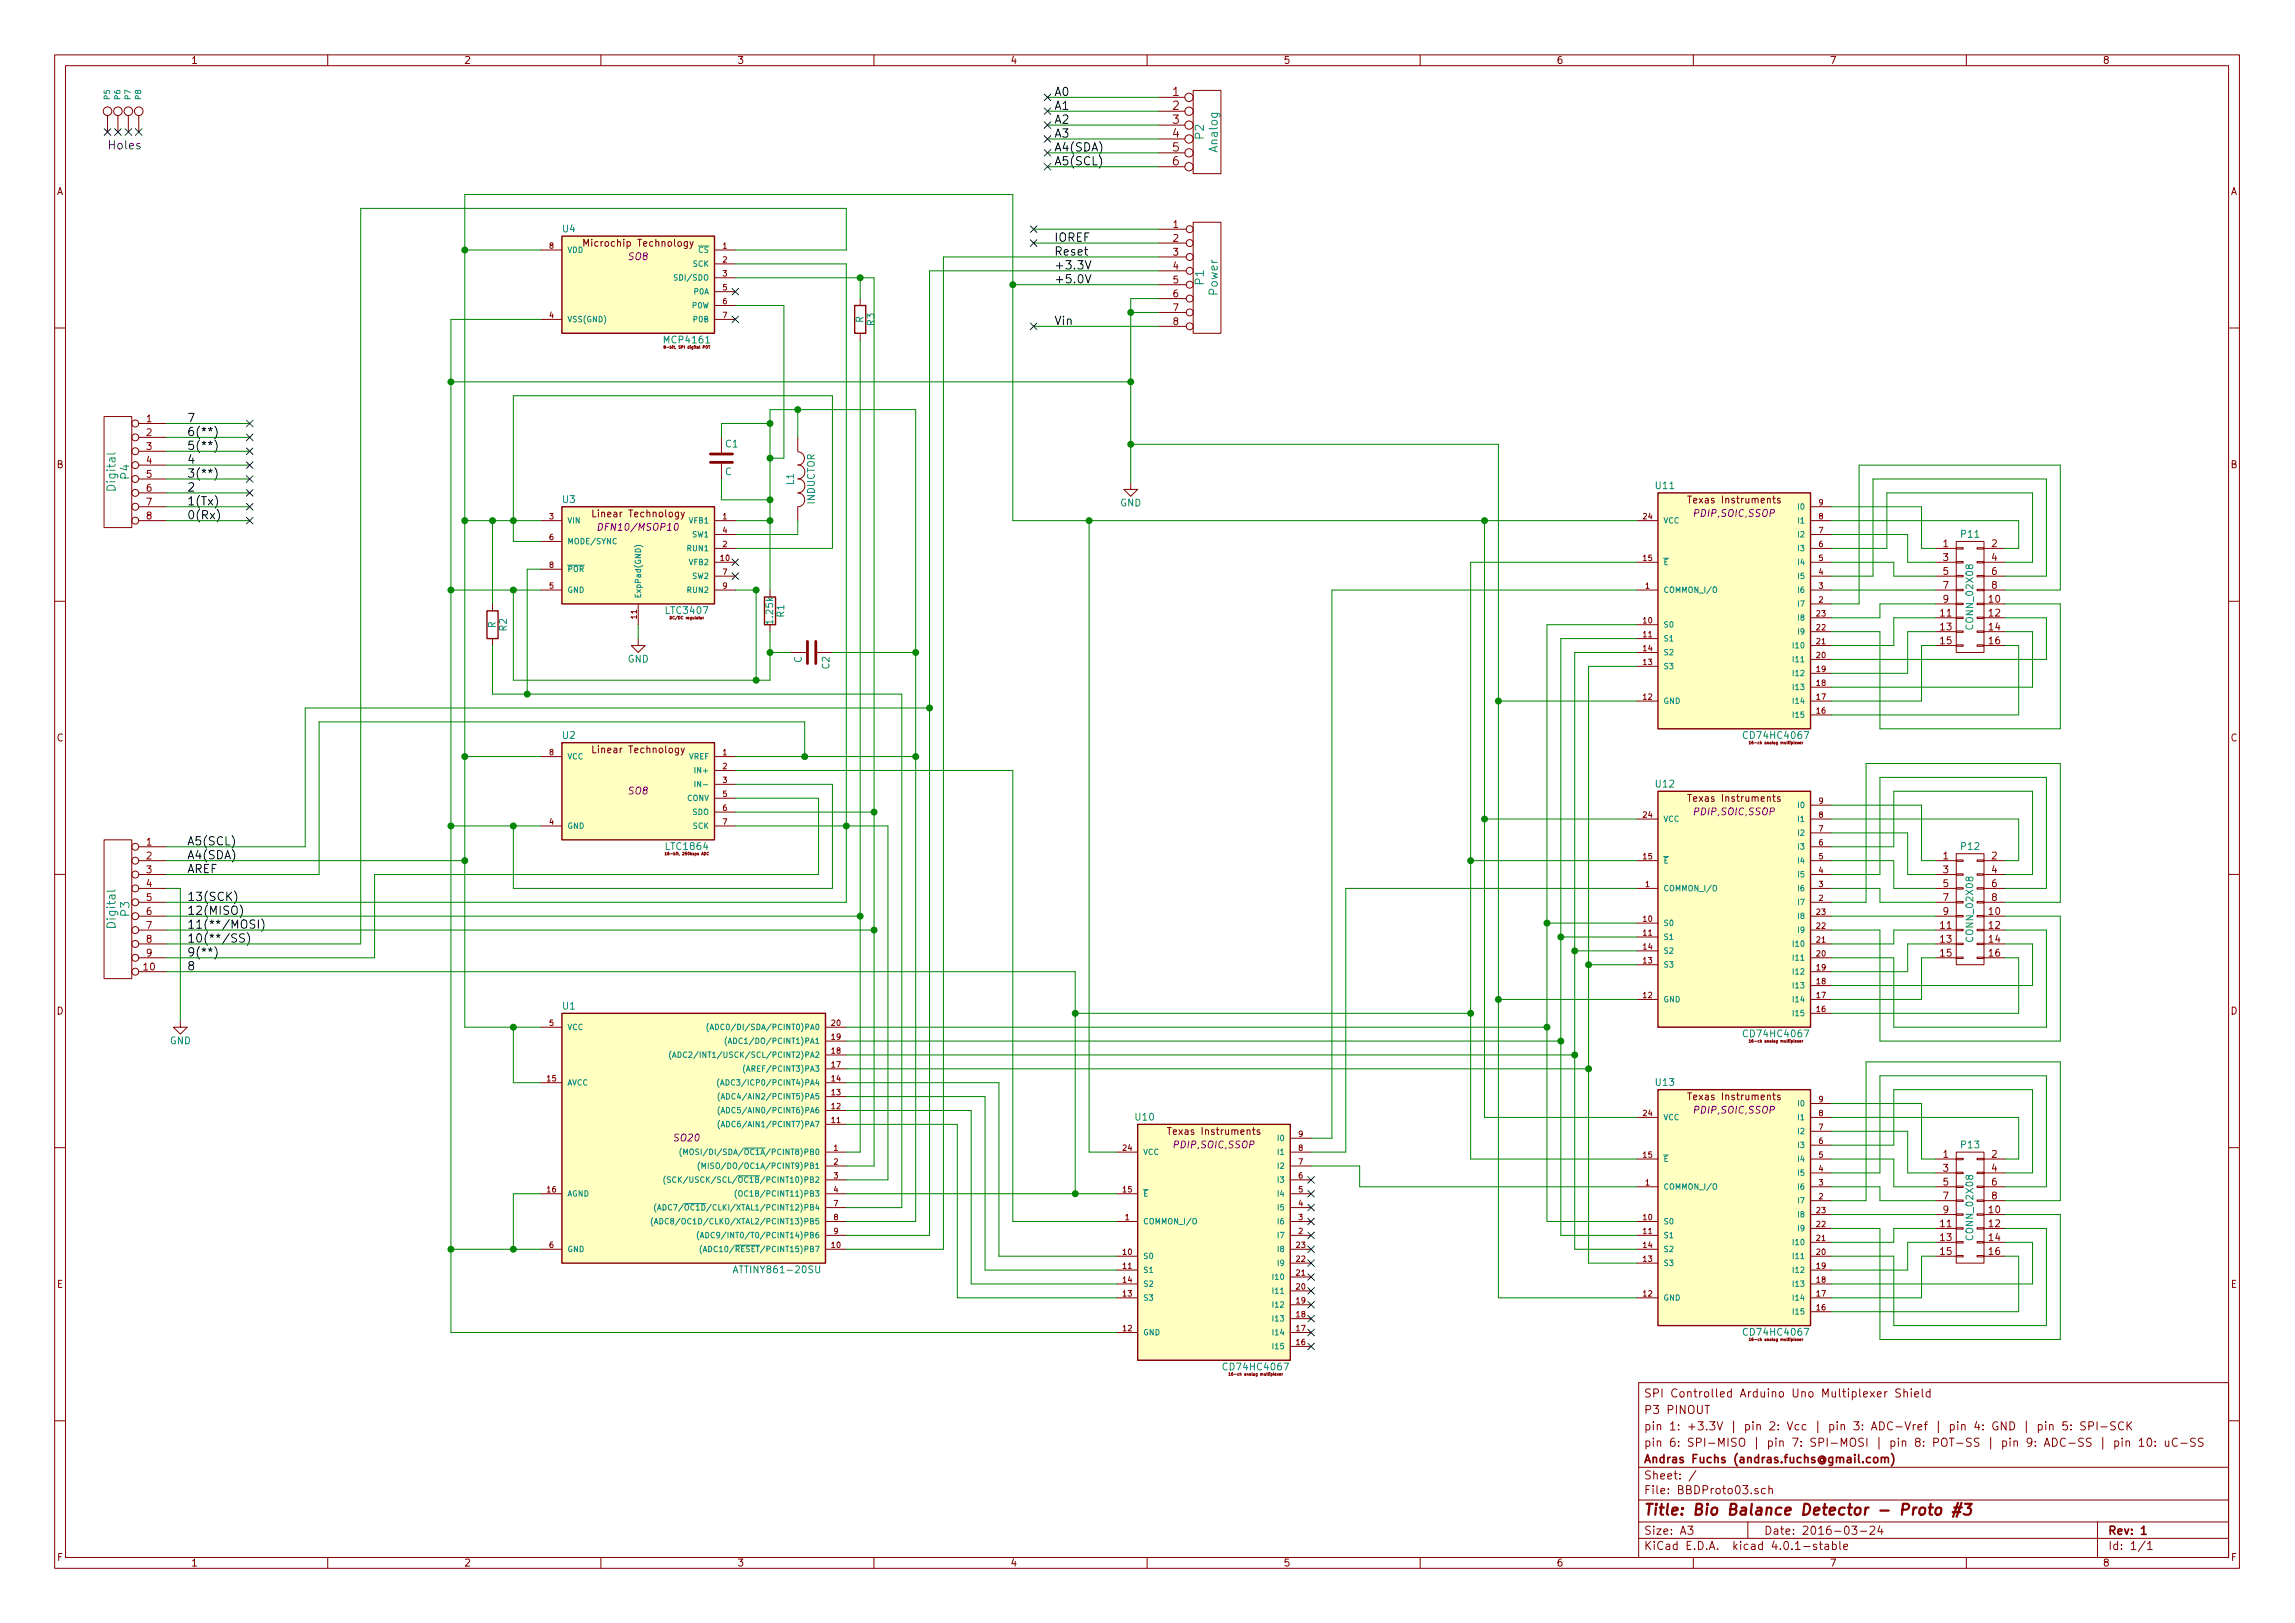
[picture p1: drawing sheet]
<svg xmlns="http://www.w3.org/2000/svg" width="420mm" height="297mm" viewBox="0 0 420 297" stroke-linecap="round" stroke-linejoin="round" font-family="sans-serif">
<defs><g id="words">
<text font-size="2.8" fill="#840000" x="301" y="277.3">Title: Bio Balance Detector - Proto #3</text>
<g font-size="2.1">
<text x="193" y="17.6">A0</text>
<text x="193" y="20.1">A1</text>
<text x="193" y="22.6">A2</text>
<text x="193" y="25.2">A3</text>
<text x="193" y="27.7">A4(SDA)</text>
<text x="193" y="30.3">A5(SCL)</text>
<text x="193" y="46.8">Reset</text>
<text x="193" y="44.2">IOREF</text>
<text x="193" y="49.3">+3.3V</text>
<text x="193" y="51.9">+5.0V</text>
<text x="193" y="59.5">Vin</text>
<text x="34.3" y="77.3">7</text>
<text x="34.3" y="82.3">5(**)</text>
<text x="34.3" y="79.8">6(**)</text>
<text x="34.3" y="90">2</text>
<text x="34.3" y="87.4">3(**)</text>
<text x="34.3" y="84.9">4</text>
<text x="34.3" y="95">0(Rx)</text>
<text x="34.3" y="92.5">1(Tx)</text>
<text x="34.3" y="154.7">A5(SCL)</text>
<text x="34.3" y="159.8">AREF</text>
<text x="34.3" y="157.3">A4(SDA)</text>
<text x="34.3" y="167.4">12(MISO)</text>
<text x="34.3" y="164.9">13(SCK)</text>
<text x="34.3" y="172.5">10(**/SS)</text>
<text x="34.3" y="170">11(**/MOSI)</text>
<text x="34.3" y="177.6">8</text>
<text x="34.3" y="175">9(**)</text>
</g>
<g font-size="2.1" fill="#840000">
<text x="214.7" y="17.6">1</text>
<text x="214.7" y="20.1">2</text>
<text x="214.7" y="22.6">3</text>
<text x="214.7" y="25.2">4</text>
<text x="214.7" y="27.7">5</text>
<text x="214.7" y="30.3">6</text>
<text x="301" y="255.8">SPI Controlled Arduino Uno Multiplexer Shield</text>
<text x="301" y="261.8">pin 1: +3.3V | pin 2: Vcc | pin 3: ADC-Vref | pin 4: GND | pin 5: SPI-SCK</text>
<text x="301" y="258.8">P3 PINOUT</text>
<text x="301" y="267.8">Andras Fuchs (andras.fuchs@gmail.com)</text>
<text x="301" y="264.8">pin 6: SPI-MISO | pin 7: SPI-MOSI | pin 8: POT-SS | pin 9: ADC-SS | pin 10: uC-SS</text>
<text x="301" y="273.5">File: BBDProto03.sch</text>
<text x="301" y="270.8">Sheet: /</text>
<text x="301" y="280.9">Size: A3</text>
<text x="323" y="280.9">Date: 2016-03-24</text>
<text x="386" y="280.9">Rev: 1</text>
<text x="301" y="283.7">KiCad E.D.A. kicad 4.0.1-stable</text>
<text x="386" y="283.7">Id: 1/1</text>
</g>
<text font-size="2.1" fill="#0000c2" x="19.7" y="27.3">Holes</text>
<g font-size="2.1" fill="#008484">
<text x="220.4" y="25.4" transform="rotate(-90 220.4 25.4)">P2</text>
<text x="222.9" y="27.7" transform="rotate(-90 222.9 27.7)">Analog</text>
<text x="220.4" y="52.1" transform="rotate(-90 220.4 52.1)">P1</text>
<text x="222.9" y="54" transform="rotate(-90 222.9 54)">Power</text>
<text x="21.2" y="89.6" transform="rotate(-90 21.2 89.6)">Digital</text>
<text x="23.7" y="87.7" transform="rotate(-90 23.7 87.7)">P4</text>
<text x="23.7" y="167.7" transform="rotate(-90 23.7 167.7)">P3</text>
<text x="21.2" y="169.6" transform="rotate(-90 21.2 169.6)">Digital</text>
</g>
<g font-size="1.8" fill="#840000">
<text x="35" y="11.7">1</text>
<text x="85" y="11.7">2</text>
<text x="135" y="11.7">3</text>
<text x="185" y="11.7">4</text>
<text x="235" y="11.7">5</text>
<text x="285" y="11.7">6</text>
<text x="335" y="11.7">7</text>
<text x="385" y="11.7">8</text>
<text x="10.4" y="35.7">A</text>
<text x="408.4" y="35.7">A</text>
<text x="214.8" y="41.7">1</text>
<text x="107.5" y="45.1">Microchip Technology</text>
<text x="214.8" y="44.2">2</text>
<text x="214.8" y="46.8">3</text>
<text x="214.8" y="49.3">4</text>
<text x="214.8" y="51.9">5</text>
<text x="214.8" y="54.4">6</text>
<text x="214.8" y="56.9">7</text>
<text x="214.8" y="59.5">8</text>
<text x="26.8" y="77.3">1</text>
<text x="26.8" y="79.8">2</text>
<text x="26.8" y="82.3">3</text>
<text x="10.4" y="85.7">B</text>
<text x="26.8" y="84.9">4</text>
<text x="26.8" y="87.4">5</text>
<text x="26.8" y="90">6</text>
<text x="408.4" y="85.7">B</text>
<text x="26.8" y="92.5">7</text>
<text x="26.8" y="95">8</text>
<text x="109" y="94.7">Linear Technology</text>
<text x="309.7" y="92.1">Texas Instruments</text>
<text x="355.8" y="100.1">1</text>
<text x="364.6" y="100.1">2</text>
<text x="355.8" y="102.7">3</text>
<text x="355.8" y="105.2">5</text>
<text x="355.8" y="107.7">7</text>
<text x="364.6" y="102.7">4</text>
<text x="364.6" y="105.2">6</text>
<text x="364.6" y="107.7">8</text>
<text x="355.3" y="112.8">11</text>
<text x="355.8" y="110.3">9</text>
<text x="364.2" y="110.3">10</text>
<text x="364.2" y="112.8">12</text>
<text x="355.3" y="115.4">13</text>
<text x="355.3" y="117.9">15</text>
<text x="364.2" y="115.4">14</text>
<text x="364.2" y="117.9">16</text>
<text x="10.4" y="135.7">C</text>
<text x="109" y="137.8">Linear Technology</text>
<text x="408.4" y="135.7">C</text>
<text x="309.7" y="146.7">Texas Instruments</text>
<text x="26.8" y="154.7">1</text>
<text x="26.8" y="157.3">2</text>
<text x="26.8" y="159.8">3</text>
<text x="355.8" y="157.3">1</text>
<text x="355.8" y="159.8">3</text>
<text x="364.6" y="157.3">2</text>
<text x="364.6" y="159.8">4</text>
<text x="26.8" y="162.3">4</text>
<text x="26.8" y="164.9">5</text>
<text x="26.8" y="167.4">6</text>
<text x="355.8" y="162.3">5</text>
<text x="355.8" y="164.9">7</text>
<text x="355.8" y="167.4">9</text>
<text x="364.2" y="167.4">10</text>
<text x="364.6" y="162.3">6</text>
<text x="364.6" y="164.9">8</text>
<text x="26.8" y="170">7</text>
<text x="26.8" y="172.5">8</text>
<text x="355.3" y="170">11</text>
<text x="355.3" y="172.5">13</text>
<text x="364.2" y="170">12</text>
<text x="364.2" y="172.5">14</text>
<text x="26.3" y="177.6">10</text>
<text x="26.8" y="175">9</text>
<text x="355.3" y="175">15</text>
<text x="364.2" y="175">16</text>
<text x="10.4" y="185.7">D</text>
<text x="408.4" y="185.7">D</text>
<text x="309.7" y="201.3">Texas Instruments</text>
<text x="214.5" y="207.7">Texas Instruments</text>
<text x="355.8" y="211.9">1</text>
<text x="355.8" y="214.4">3</text>
<text x="364.6" y="211.9">2</text>
<text x="364.6" y="214.4">4</text>
<text x="355.8" y="217">5</text>
<text x="355.8" y="219.5">7</text>
<text x="364.6" y="217">6</text>
<text x="364.6" y="219.5">8</text>
<text x="355.3" y="224.6">11</text>
<text x="355.3" y="227.1">13</text>
<text x="355.8" y="222">9</text>
<text x="364.2" y="222">10</text>
<text x="364.2" y="224.6">12</text>
<text x="364.2" y="227.1">14</text>
<text x="355.3" y="229.7">15</text>
<text x="364.2" y="229.7">16</text>
<text x="10.4" y="235.7">E</text>
<text x="408.4" y="235.7">E</text>
<text x="10.5" y="285.7">F</text>
<text x="35" y="286.7">1</text>
<text x="85" y="286.7">2</text>
<text x="135" y="286.7">3</text>
<text x="185" y="286.7">4</text>
<text x="235" y="286.7">5</text>
<text x="285" y="286.7">6</text>
<text x="335" y="286.7">7</text>
<text x="385" y="286.7">8</text>
<text x="408.5" y="285.7">F</text>
</g>
<g font-size="1.8" fill="#008484">
<text x="103" y="42.5">U4</text>
<text x="158" y="59.1" transform="rotate(-90 158 59.1)">R</text>
<text x="160.1" y="59.6" transform="rotate(-90 160.1 59.6)">R3</text>
<text x="121.8" y="62.8">MCP4161</text>
<text x="132.8" y="81.9">C1</text>
<text x="132.7" y="87">C</text>
<text x="145.3" y="88.7" transform="rotate(-90 145.3 88.7)">L1</text>
<text x="303.2" y="89.5">U11</text>
<text x="103" y="92">U3</text>
<text x="149.1" y="92.3" transform="rotate(-90 149.1 92.3)">INDUCTOR</text>
<text x="205.1" y="92.7">GND</text>
<text x="359.1" y="98.4">P11</text>
<text x="122" y="112.4">LTC3407</text>
<text x="143.6" y="112.9" transform="rotate(-90 143.6 112.9)">R1</text>
<text x="90.7" y="115" transform="rotate(-90 90.7 115)">R</text>
<text x="92.8" y="115.5" transform="rotate(-90 92.8 115.5)">R2</text>
<text x="141.5" y="114" transform="rotate(-90 141.5 114)">1.25k</text>
<text x="361.2" y="114.9" transform="rotate(-90 361.2 114.9)">CONN_02X08</text>
<text x="114.9" y="121.2">GND</text>
<text x="146.8" y="121.3" transform="rotate(-90 146.8 121.3)">C</text>
<text x="151.8" y="122.4" transform="rotate(-90 151.8 122.4)">C2</text>
<text x="103" y="135.2">U2</text>
<text x="319.6" y="135.2">CD74HC4067</text>
<text x="303.2" y="144.1">U12</text>
<text x="122" y="155.5">LTC1864</text>
<text x="359.1" y="155.5">P12</text>
<text x="361.2" y="172" transform="rotate(-90 361.2 172)">CONN_02X08</text>
<text x="103" y="184.7">U1</text>
<text x="31.1" y="191.1">GND</text>
<text x="319.6" y="189.8">CD74HC4067</text>
<text x="303.2" y="198.7">U13</text>
<text x="207.9" y="205.1">U10</text>
<text x="359.1" y="210.1">P13</text>
<text x="361.2" y="226.7" transform="rotate(-90 361.2 226.7)">CONN_02X08</text>
<text x="135.1" y="233">ATTINY861-20SU</text>
<text x="319.6" y="244.4">CD74HC4067</text>
<text x="224.4" y="250.8">CD74HC4067</text>
</g>
<g font-size="1.8" fill="#840084">
<text x="115.1" y="47.6">SO8</text>
<text x="310.3" y="94.6">PDIP,SOIC,SSOP</text>
<text x="110.2" y="97.1">DFN10/MSOP10</text>
<text x="115.1" y="145.4">SO8</text>
<text x="310.3" y="149.2">PDIP,SOIC,SSOP</text>
<text x="310.3" y="203.8">PDIP,SOIC,SSOP</text>
<text x="123.5" y="208.9">SO20</text>
<text x="215.1" y="210.1">PDIP,SOIC,SSOP</text>
</g>
<g font-size="1.4" fill="#008484">
<text x="20.1" y="18.2" transform="rotate(-90 20.1 18.2)">P5</text>
<text x="22" y="18.2" transform="rotate(-90 22 18.2)">P6</text>
<text x="23.9" y="18.2" transform="rotate(-90 23.9 18.2)">P7</text>
<text x="25.8" y="18.2" transform="rotate(-90 25.8 18.2)">P8</text>
<text x="103.9" y="46.3">VDD</text>
<text x="127.8" y="46.3">CS</text>
<text x="124" y="51.3">SDI/SDO</text>
<text x="126.8" y="48.8">SCK</text>
<text x="127.1" y="53.9">P0A</text>
<text x="103.9" y="59">VSS(GND)</text>
<text x="126.7" y="56.4">P0W</text>
<text x="127.1" y="59">P0B</text>
<text x="103.9" y="95.8">VIN</text>
<text x="126.2" y="95.8">VFB1</text>
<text x="304.5" y="95.8">VCC</text>
<text x="329.3" y="95.8">I1</text>
<text x="329.3" y="93.3">I0</text>
<text x="103.9" y="99.6">MODE/SYNC</text>
<text x="125.9" y="100.9">RUN1</text>
<text x="126.7" y="98.3">SW1</text>
<text x="329.3" y="100.9">I3</text>
<text x="329.3" y="98.3">I2</text>
<text x="103.9" y="104.7">POR</text>
<text x="126.2" y="103.4">VFB2</text>
<text x="126.7" y="106">SW2</text>
<text x="304.5" y="103.4">E</text>
<text x="329.3" y="106">I5</text>
<text x="329.3" y="103.4">I4</text>
<text x="103.9" y="108.5">GND</text>
<text x="117.3" y="109.5" transform="rotate(-90 117.3 109.5)">ExpPad(GND)</text>
<text x="125.9" y="108.5">RUN2</text>
<text x="304.5" y="108.5">COMMON_I/O</text>
<text x="329.3" y="111">I7</text>
<text x="329.3" y="108.5">I6</text>
<text x="329.3" y="113.6">I8</text>
<text x="304.5" y="114.8">S0</text>
<text x="304.5" y="117.4">S1</text>
<text x="304.5" y="119.9">S2</text>
<text x="328.5" y="118.7">I10</text>
<text x="329.3" y="116.1">I9</text>
<text x="304.5" y="122.5">S3</text>
<text x="328.5" y="121.2">I11</text>
<text x="328.5" y="123.7">I12</text>
<text x="304.5" y="128.8">GND</text>
<text x="328.5" y="131.4">I15</text>
<text x="328.5" y="128.8">I14</text>
<text x="328.5" y="126.3">I13</text>
<text x="103.9" y="139">VCC</text>
<text x="126" y="139">VREF</text>
<text x="127.6" y="141.5">IN+</text>
<text x="125.7" y="146.6">CONV</text>
<text x="126.7" y="149.1">SDO</text>
<text x="127.9" y="144.1">IN-</text>
<text x="329.3" y="147.9">I0</text>
<text x="103.9" y="151.7">GND</text>
<text x="126.8" y="151.7">SCK</text>
<text x="304.5" y="150.4">VCC</text>
<text x="329.3" y="155.5">I3</text>
<text x="329.3" y="152.9">I2</text>
<text x="329.3" y="150.4">I1</text>
<text x="304.5" y="158">E</text>
<text x="329.3" y="160.6">I5</text>
<text x="329.3" y="158">I4</text>
<text x="304.5" y="163.1">COMMON_I/O</text>
<text x="329.3" y="165.6">I7</text>
<text x="329.3" y="163.1">I6</text>
<text x="304.5" y="169.5">S0</text>
<text x="304.5" y="172">S1</text>
<text x="328.5" y="173.3">I10</text>
<text x="329.3" y="170.7">I9</text>
<text x="329.3" y="168.2">I8</text>
<text x="304.5" y="177.1">S3</text>
<text x="304.5" y="174.5">S2</text>
<text x="328.5" y="175.8">I11</text>
<text x="328.5" y="178.3">I12</text>
<text x="304.5" y="183.4">GND</text>
<text x="328.5" y="186">I15</text>
<text x="328.5" y="183.4">I14</text>
<text x="328.5" y="180.9">I13</text>
<text x="103.9" y="188.5">VCC</text>
<text x="132" y="188.5">(ADC0/DI/SDA/PCINT0)PA0</text>
<text x="134.6" y="191">(ADC1/DO/PCINT1)PA1</text>
<text x="126.1" y="193.6">(ADC2/INT1/USCK/SCL/PCINT2)PA2</text>
<text x="137.1" y="196.1">(AREF/PCINT3)PA3</text>
<text x="103.9" y="198.7">AVCC</text>
<text x="133.5" y="203.7">(ADC5/AIN0/PCINT6)PA6</text>
<text x="133.5" y="201.2">(ADC4/AIN2/PCINT5)PA5</text>
<text x="133.6" y="198.7">(ADC3/ICP0/PCINT4)PA4</text>
<text x="329.3" y="202.5">I0</text>
<text x="133.5" y="206.3">(ADC6/AIN1/PCINT7)PA7</text>
<text x="234" y="208.8">I0</text>
<text x="304.5" y="205">VCC</text>
<text x="329.3" y="207.6">I2</text>
<text x="329.3" y="205">I1</text>
<text x="127.9" y="211.4">(MOSI/DI/SDA/OC1A/PCINT8)PB0</text>
<text x="130.5" y="213.9">(MISO/DO/OC1A/PCINT9)PB1</text>
<text x="209.3" y="211.4">VCC</text>
<text x="234" y="213.9">I2</text>
<text x="234" y="211.4">I1</text>
<text x="304.5" y="212.6">E</text>
<text x="329.3" y="215.2">I5</text>
<text x="329.3" y="212.6">I4</text>
<text x="329.3" y="210.1">I3</text>
<text x="103.9" y="219">AGND</text>
<text x="123.5" y="221.5">(ADC7/OC1D/CLKI/XTAL1/PCINT12)PB4</text>
<text x="125.3" y="216.4">(SCK/USCK/SCL/OC1B/PCINT10)PB2</text>
<text x="136.3" y="219">(OC1B/PCINT11)PB3</text>
<text x="209.3" y="219">E</text>
<text x="234" y="221.5">I5</text>
<text x="234" y="219">I4</text>
<text x="234" y="216.4">I3</text>
<text x="304.5" y="217.7">COMMON_I/O</text>
<text x="329.3" y="220.3">I7</text>
<text x="329.3" y="217.7">I6</text>
<text x="122.8" y="224.1">(ADC8/OC1D/CLKO/XTAL2/PCINT13)PB5</text>
<text x="130.9" y="226.6">(ADC9/INT0/T0/PCINT14)PB6</text>
<text x="209.3" y="224.1">COMMON_I/O</text>
<text x="234" y="226.6">I7</text>
<text x="234" y="224.1">I6</text>
<text x="304.5" y="224.1">S0</text>
<text x="304.5" y="226.6">S1</text>
<text x="328.5" y="227.9">I10</text>
<text x="329.3" y="225.3">I9</text>
<text x="329.3" y="222.8">I8</text>
<text x="103.9" y="229.1">GND</text>
<text x="130.5" y="229.1">(ADC10/RESET/PCINT15)PB7</text>
<text x="209.3" y="230.4">S0</text>
<text x="209.3" y="233">S1</text>
<text x="234" y="231.7">I9</text>
<text x="234" y="229.1">I8</text>
<text x="304.5" y="231.7">S3</text>
<text x="304.5" y="229.1">S2</text>
<text x="328.5" y="230.4">I11</text>
<text x="328.5" y="233">I12</text>
<text x="209.3" y="238">S3</text>
<text x="209.3" y="235.5">S2</text>
<text x="233.2" y="236.8">I11</text>
<text x="233.2" y="234.2">I10</text>
<text x="233.2" y="239.3">I12</text>
<text x="304.5" y="238">GND</text>
<text x="328.5" y="238">I14</text>
<text x="328.5" y="235.5">I13</text>
<text x="209.3" y="244.4">GND</text>
<text x="233.2" y="244.4">I14</text>
<text x="233.2" y="241.8">I13</text>
<text x="328.5" y="240.6">I15</text>
<text x="233.2" y="246.9">I15</text>
</g>
<g font-size="1.4" fill="#840000">
<text x="100.6" y="45.5">8</text>
<text x="132.3" y="45.5">1</text>
<text x="132.3" y="48">2</text>
<text x="132.3" y="50.6">3</text>
<text x="132.3" y="53.1">5</text>
<text x="100.6" y="58.2">4</text>
<text x="132.3" y="55.7">6</text>
<text x="132.3" y="58.2">7</text>
<text x="100.6" y="95">3</text>
<text x="132.3" y="95">1</text>
<text x="300.8" y="95">24</text>
<text x="333" y="95">8</text>
<text x="333" y="92.5">9</text>
<text x="100.6" y="98.8">6</text>
<text x="132.3" y="100.1">2</text>
<text x="132.3" y="97.6">4</text>
<text x="333" y="100.1">6</text>
<text x="333" y="97.6">7</text>
<text x="100.6" y="107.7">5</text>
<text x="100.6" y="103.9">8</text>
<text x="131.9" y="102.7">10</text>
<text x="132.3" y="105.2">7</text>
<text x="132.3" y="107.7">9</text>
<text x="300.8" y="102.7">15</text>
<text x="301.2" y="107.7">1</text>
<text x="333" y="107.7">3</text>
<text x="333" y="105.2">4</text>
<text x="333" y="102.7">5</text>
<text x="116.6" y="113.2" transform="rotate(-90 116.6 113.2)">11</text>
<text x="332.6" y="112.8">23</text>
<text x="333" y="110.3">2</text>
<text x="300.8" y="114.1">10</text>
<text x="300.8" y="116.6">11</text>
<text x="300.8" y="119.2">14</text>
<text x="332.6" y="117.9">21</text>
<text x="332.6" y="115.4">22</text>
<text x="300.8" y="121.7">13</text>
<text x="332.6" y="120.4">20</text>
<text x="332.6" y="125.5">18</text>
<text x="332.6" y="123">19</text>
<text x="300.8" y="128.1">12</text>
<text x="332.6" y="130.6">16</text>
<text x="332.6" y="128.1">17</text>
<text x="100.6" y="138.2">8</text>
<text x="132.3" y="138.2">1</text>
<text x="132.3" y="140.8">2</text>
<text x="132.3" y="143.3">3</text>
<text x="132.3" y="145.8">5</text>
<text x="132.3" y="148.4">6</text>
<text x="300.8" y="149.6">24</text>
<text x="333" y="149.6">8</text>
<text x="333" y="147.1">9</text>
<text x="100.6" y="150.9">4</text>
<text x="132.3" y="150.9">7</text>
<text x="333" y="154.7">6</text>
<text x="333" y="152.2">7</text>
<text x="300.8" y="157.3">15</text>
<text x="333" y="159.8">4</text>
<text x="333" y="157.3">5</text>
<text x="301.2" y="162.3">1</text>
<text x="332.6" y="167.4">23</text>
<text x="333" y="164.9">2</text>
<text x="333" y="162.3">3</text>
<text x="300.8" y="168.7">10</text>
<text x="300.8" y="171.2">11</text>
<text x="300.8" y="173.8">14</text>
<text x="332.6" y="172.5">21</text>
<text x="332.6" y="170">22</text>
<text x="300.8" y="176.3">13</text>
<text x="332.6" y="175">20</text>
<text x="332.6" y="177.6">19</text>
<text x="300.8" y="182.7">12</text>
<text x="332.6" y="185.2">16</text>
<text x="332.6" y="182.7">17</text>
<text x="332.6" y="180.1">18</text>
<text x="100.6" y="187.7">5</text>
<text x="152.2" y="187.7">20</text>
<text x="152.2" y="190.3">19</text>
<text x="100.2" y="197.9">15</text>
<text x="152.2" y="197.9">14</text>
<text x="152.2" y="195.4">17</text>
<text x="152.2" y="192.8">18</text>
<text x="152.2" y="203">12</text>
<text x="152.2" y="200.4">13</text>
<text x="333" y="201.7">9</text>
<text x="152.2" y="205.5">11</text>
<text x="237.7" y="208.1">9</text>
<text x="300.8" y="204.3">24</text>
<text x="333" y="209.3">6</text>
<text x="333" y="206.8">7</text>
<text x="333" y="204.3">8</text>
<text x="152.7" y="210.6">1</text>
<text x="152.7" y="213.1">2</text>
<text x="152.7" y="215.7">3</text>
<text x="205.6" y="210.6">24</text>
<text x="237.7" y="215.7">6</text>
<text x="237.7" y="213.1">7</text>
<text x="237.7" y="210.6">8</text>
<text x="300.8" y="211.9">15</text>
<text x="333" y="214.4">4</text>
<text x="333" y="211.9">5</text>
<text x="100.2" y="218.2">16</text>
<text x="152.7" y="218.2">4</text>
<text x="152.7" y="220.8">7</text>
<text x="205.6" y="218.2">15</text>
<text x="237.7" y="220.8">4</text>
<text x="237.7" y="218.2">5</text>
<text x="301.2" y="217">1</text>
<text x="333" y="219.5">2</text>
<text x="333" y="217">3</text>
<text x="152.7" y="223.3">8</text>
<text x="152.7" y="225.8">9</text>
<text x="206" y="223.3">1</text>
<text x="237.7" y="225.8">2</text>
<text x="237.7" y="223.3">3</text>
<text x="300.8" y="223.3">10</text>
<text x="300.8" y="225.8">11</text>
<text x="332.6" y="227.1">21</text>
<text x="332.6" y="224.6">22</text>
<text x="332.6" y="222">23</text>
<text x="100.6" y="228.4">6</text>
<text x="152.2" y="228.4">10</text>
<text x="205.6" y="229.7">10</text>
<text x="205.6" y="232.2">11</text>
<text x="237.3" y="233.5">21</text>
<text x="237.3" y="230.9">22</text>
<text x="237.3" y="228.4">23</text>
<text x="300.8" y="230.9">13</text>
<text x="300.8" y="228.4">14</text>
<text x="332.6" y="229.7">20</text>
<text x="332.6" y="232.2">19</text>
<text x="205.6" y="237.3">13</text>
<text x="205.6" y="234.7">14</text>
<text x="237.3" y="236">20</text>
<text x="237.3" y="238.5">19</text>
<text x="300.8" y="237.3">12</text>
<text x="332.6" y="239.8">16</text>
<text x="332.6" y="237.3">17</text>
<text x="332.6" y="234.7">18</text>
<text x="205.6" y="243.6">12</text>
<text x="237.3" y="243.6">17</text>
<text x="237.3" y="241.1">18</text>
<text x="237.3" y="246.2">16</text>
</g>
<g font-size=".7" fill="#840000">
<text x="122.3" y="63.8">8-bit, SPI digital POT</text>
<text x="123" y="113.3">DC/DC regulator</text>
<text x="321" y="136.2">16-ch analog multiplexer</text>
<text x="122.3" y="156.5">16-bit, 250ksps ADC</text>
<text x="321" y="190.8">16-ch analog multiplexer</text>
<text x="321" y="245.4">16-ch analog multiplexer</text>
<text x="225.7" y="251.8">16-ch analog multiplexer</text>
</g>
</g></defs>
<g fill="none" stroke="#840000" stroke-width=".18">
<path d="M10 10h400v277h-400zM12 12h396v273.1h-396zM60 10v2M110 10v2M160 10v2M210 10v2M212.1 17.8h4.8M218.4 16.5h5.1v15.3h-5.1zM260 10v2M310 10v2M360 10v2M19.7 21.1v3.1"/>
<path d="M21.6 21.1v3.1M23.5 21.1v3.1M25.4 21.1v3.1M212.1 20.4h4.8M212.1 22.9h4.8M212.1 25.4h4.8M212.1 28h4.8M212.1 30.5h4.8M99.1 45.8h3.8M99.1 58.5h3.8M106.9 45.1v-1.3l.4 .9 .4-.9v1.3M125.8 44.2v1.2h-.5"/>
<path d="M125.8 44.3l-.3-.1-.3 .3 .1 .5h.5M126.3 44.2l.3 .9M126.9 44.2l-.4 1.2-.2 .1M130.8 45.8h3.8M130.8 48.3h3.8M130.8 50.8h3.8M130.8 58.5h3.8M130.8 53.4h3.8M130.8 55.9h3.8M157.5 54.6v1.3M212.1 41.9h5.1M212.1 44.5h5.1"/>
<path d="M212.1 47h5.1M212.1 49.6h5.1M212.1 52.1h5.1M212.1 54.6h5.1M212.1 57.2h5.1M212.1 59.7h5.1M218.4 40.7h5.1v20.3h-5.1zM10 60h2M19 76.2h5.1v20.4h-5.1zM25.4 77.5h5.1M121.6 63.5l-.1-.1 .2-.1 .1 .1-.3 .2 .1 .2 .2-.1-.1-.2M129.2 63.3h.1a.27 .27 0 0 1 .3 .2 .27 .27 0 0 1-.2 .3l-.2-.1z"/>
<path d="M129.7 63.3h.3M129.8 63.3v.5M157.5 61v1.3M408 60h2M25.4 80h5.1M25.4 82.6h5.1M25.4 85.1h5.1M25.4 87.7h5.1M25.4 90.2h5.1M25.4 92.7h5.1M25.4 95.3h5.1M99.1 95.3h3.8"/>
<path d="M99.1 99.1h3.8M124.2 93.7v1.2l-.5 .1M124.2 93.8l-.3-.1-.3 .3 .1 .5h.5M124.7 93.7l.3 .9M125.3 93.7l-.4 1.2-.2 .1M130.8 95.3h3.8M130.8 97.8h3.8M132.1 80v2.8M132.1 84.9v2.8M146 80v2.6M146 92.7v2.6M146.1 87.6a1.3 1.3 0 0 1 1.2 1.3 1.3 1.3 0 0 1-1.2 1.3 1.27 1.27 0 0 1 1.2 1.3 1.27 1.27 0 0 1-1.2 1.2"/>
<path d="M146.1 85.1a1.3 1.3 0 0 1 1.2 1.3 1.3 1.3 0 0 1-1.2 1.3M146.1 82.7a1.22 1.22 0 0 1 1.2 1.2 1.22 1.22 0 0 1-1.2 1.2M207 88.3v1.3h1.3l-1.3 1.2-1.3-1.2h1.3M299.7 95.3h3.8M309 90.8h.7M324.5 91.2h.5M324.7 90.8v1.1l.3 .2M325.9 91.3l-.3-.1-.2 .2 .1 .2 .4 .1v.3h-.5M331.5 92.7h3.8M331.5 95.3h3.8M331.5 97.8h3.8M358.1 99.1h5.1v20.3h-5.1z"/>
<path d="M10 110h2M90.2 110.5v1.3M90.2 116.9v1.2M99.1 108h3.8M99.1 104.2h3.8M116.8 116.9v1.2h1.3l-1.3 1.3-1.2-1.3h1.2M116.8 110.5v3.8M122.7 112.8a.26 .26 0 0 1 .3 .2 .26 .26 0 0 1-.3 .3zM128.7 113v.3M128.9 113l-.2 .1M130.8 108h3.8M130.8 105.4h3.8"/>
<path d="M130.8 102.9h3.8M130.8 100.4h3.8M141 108v1.3M141 114.3v1.3M144.8 119.4h2.8M149.6 119.4h2.8M299.7 108h3.8M299.7 102.9h3.8M299.7 114.3h3.8M299.7 116.9h3.8M299.7 119.4h3.8M331.5 108h3.8"/>
<path d="M331.5 110.5h3.8M331.5 105.4h3.8M331.5 102.9h3.8M331.5 100.4h3.8M331.5 118.1h3.8M331.5 115.6h3.8M331.5 113.1h3.8M354.3 108h3.8M354.3 110.5h3.8M354.3 105.4h3.8M354.3 102.9h3.8M354.3 100.4h3.8"/>
<path d="M354.3 118.1h3.8M354.3 115.6h3.8M354.3 113.1h3.8M358.1 118h1.3v.3h-1.3zM358.1 115.5h1.3v.2h-1.3zM358.1 112.9h1.3v.3h-1.3zM358.1 110.4h1.3v.3h-1.3zM358.1 107.9h1.3v.2h-1.3zM358.1 105.3h1.3v.3h-1.3zM358.1 102.8h1.3v.2h-1.3zM358.1 100.2h1.3v.3h-1.3zM361.9 118h1.3v.3h-1.3z"/>
<path d="M361.9 115.5h1.3v.2h-1.3zM361.9 112.9h1.3v.3h-1.3zM361.9 110.4h1.3v.3h-1.3zM361.9 107.9h1.3v.2h-1.3zM361.9 105.3h1.3v.3h-1.3zM361.9 102.8h1.3v.2h-1.3zM361.9 100.2h1.3v.3h-1.3zM363.2 108h3.8M363.2 110.5h3.8M363.2 105.4h3.8M363.2 102.9h3.8M363.2 100.4h3.8"/>
<path d="M363.2 118.1h3.8M363.2 115.6h3.8M363.2 113.1h3.8M408 110h2M99.1 138.5h3.8M124.2 136.9v1.2h-.5M124.2 137l-.3-.1-.3 .3 .1 .5h.5M124.7 136.9l.3 .9M125.3 136.9l-.4 1.2-.2 .1M130.8 138.5h3.8M299.7 128.3h3.8M299.7 122h3.8"/>
<path d="M320.2 135.8l.2-.2v.6M320.2 136.2h.3M320.9 135.6l-.2 .2v.3h.3l-.1-.2h-.2M329.1 135.8l.2 .4M329.3 135.8l-.2 .4M329.5 136l.2-.1h-.2v.2h.2M329.9 135.8v.4M330.1 135.8l-.2 .1M331.5 120.7h3.8M331.5 128.3h3.8M331.5 130.8h3.8M331.5 125.8h3.8"/>
<path d="M331.5 123.2h3.8M19 153.7h5.1v25.4h-5.1zM25.4 155h5.1M25.4 157.5h5.1M99.1 151.2h3.8M121.7 156.1l.2-.1v.5M121.7 156.5h.3M128.9 156a.26 .26 0 0 1 .3 .2 .26 .26 0 0 1-.3 .3zM129.7 156a.22 .22 0 0 0-.3 .2 .22 .22 0 0 0 .3 .2M130.8 141h3.8M130.8 143.5h3.8M130.8 151.2h3.8"/>
<path d="M130.8 146.1h3.8M130.8 148.6h3.8M299.7 157.5h3.8M299.7 149.9h3.8M309 145.4h.7M324.5 145.8h.5M324.7 145.4v1.1l.3 .2M325.9 145.9l-.3-.1-.2 .2 .1 .2 .4 .1v.3h-.5M331.5 155h3.8M331.5 157.5h3.8M331.5 152.4h3.8M331.5 149.9h3.8"/>
<path d="M331.5 147.4h3.8M354.3 157.5h3.8M358.1 159.9h1.3v.3h-1.3zM358.1 157.4h1.3v.2h-1.3zM358.1 156.2h5.1v20.4h-5.1zM361.9 159.9h1.3v.3h-1.3zM361.9 157.4h1.3v.2h-1.3zM363.2 157.5h3.8M10 160h2M25.4 160.1h5.1M25.4 162.6h5.1M25.4 165.1h5.1"/>
<path d="M25.4 167.7h5.1M25.4 170.2h5.1M25.4 172.8h5.1M25.4 175.3h5.1M25.4 177.8h5.1M299.7 162.6h3.8M299.7 168.9h3.8M299.7 171.5h3.8M299.7 176.6h3.8M299.7 174h3.8M331.5 160.1h3.8M331.5 162.6h3.8"/>
<path d="M331.5 165.1h3.8M331.5 167.7h3.8M331.5 170.2h3.8M331.5 172.8h3.8M331.5 175.3h3.8M331.5 177.8h3.8M354.3 160.1h3.8M354.3 162.6h3.8M354.3 165.1h3.8M354.3 167.7h3.8M354.3 170.2h3.8M354.3 172.8h3.8"/>
<path d="M354.3 175.3h3.8M358.1 175.2h1.3v.2h-1.3zM358.1 172.6h1.3v.3h-1.3zM358.1 170.1h1.3v.2h-1.3zM358.1 167.5h1.3v.3h-1.3zM358.1 165h1.3v.3h-1.3zM358.1 162.5h1.3v.2h-1.3zM361.9 175.2h1.3v.2h-1.3zM361.9 172.6h1.3v.3h-1.3zM361.9 170.1h1.3v.2h-1.3zM361.9 167.5h1.3v.3h-1.3zM361.9 165h1.3v.3h-1.3z"/>
<path d="M361.9 162.5h1.3v.2h-1.3zM363.2 160.1h3.8M363.2 162.6h3.8M363.2 165.1h3.8M363.2 167.7h3.8M363.2 170.2h3.8M363.2 172.8h3.8M363.2 175.3h3.8M408 160h2M33 186.7v1.3h1.3l-1.3 1.3-1.3-1.3h1.3M99.1 188h3.8M99.1 198.2h3.8"/>
<path d="M151.1 188h3.8M151.1 198.2h3.8M151.1 195.6h3.8M151.1 193.1h3.8M151.1 190.5h3.8M299.7 182.9h3.8M320.2 190.4l.2-.1v.5M320.2 190.8h.3M320.9 190.3l-.2 .1v.3h.3l-.1-.2h-.2M329.1 190.4l.2 .4M329.3 190.4l-.2 .4M329.5 190.6l.2-.1h-.2v.2h.2"/>
<path d="M329.9 190.4v.4M330.1 190.4l-.2 .1M331.5 182.9h3.8M331.5 185.5h3.8M331.5 180.4h3.8M10 210h2M99.1 218.5h3.8M151.1 218.5h3.8M151.1 215.9h3.8M151.1 213.4h3.8M151.1 210.9h3.8M151.1 205.8h3.8"/>
<path d="M151.1 203.2h3.8M151.1 200.7h3.8M204.5 218.5h3.8M204.5 210.9h3.8M213.7 206.4h.7M229.3 206.8h.5M229.5 206.4v1l.3 .2M230.6 206.8h-.3l-.2 .1 .1 .2 .4 .1v.4h-.5M236.2 218.5h3.8M236.2 215.9h3.8M236.2 213.4h3.8M236.2 210.9h3.8"/>
<path d="M236.2 208.3h3.8M299.7 217.2h3.8M299.7 212.1h3.8M299.7 204.5h3.8M309 200h.7M324.5 200.4h.5M324.7 200v1.1l.3 .2M325.9 200.5l-.3-.1-.2 .2 .1 .2 .4 .1v.3h-.5M331.5 217.2h3.8M331.5 219.7h3.8M331.5 214.7h3.8M331.5 212.1h3.8"/>
<path d="M331.5 209.6h3.8M331.5 207h3.8M331.5 204.5h3.8M331.5 202h3.8M354.3 217.2h3.8M354.3 219.7h3.8M354.3 214.7h3.8M354.3 212.1h3.8M358.1 219.6h1.3v.3h-1.3zM358.1 217.1h1.3v.2h-1.3zM358.1 214.5h1.3v.3h-1.3zM358.1 212h1.3v.3h-1.3z"/>
<path d="M358.1 210.9h5.1v20.3h-5.1zM361.9 219.6h1.3v.3h-1.3zM361.9 217.1h1.3v.2h-1.3zM361.9 214.5h1.3v.3h-1.3zM361.9 212h1.3v.3h-1.3zM363.2 217.2h3.8M363.2 219.7h3.8M363.2 214.7h3.8M363.2 212.1h3.8M408 210h2M99.1 228.6h3.8M151.1 223.6h3.8"/>
<path d="M151.1 226.1h3.8M151.1 221h3.8M151.1 228.6h3.8M204.5 223.6h3.8M204.5 229.9h3.8M204.5 232.4h3.8M204.5 237.5h3.8M204.5 235h3.8M236.2 223.6h3.8M236.2 226.1h3.8M236.2 221h3.8M236.2 236.3h3.8"/>
<path d="M236.2 233.7h3.8M236.2 231.2h3.8M236.2 228.6h3.8M236.2 238.8h3.8M299.7 223.6h3.8M299.7 226.1h3.8M299.7 231.2h3.8M299.7 237.5h3.8M299.7 228.6h3.8M331.5 229.9h3.8M331.5 232.4h3.8M331.5 237.5h3.8"/>
<path d="M331.5 235h3.8M331.5 227.4h3.8M331.5 224.8h3.8M331.5 222.3h3.8M354.3 229.9h3.8M354.3 227.4h3.8M354.3 224.8h3.8M354.3 222.3h3.8M358.1 229.8h1.3v.2h-1.3zM358.1 227.2h1.3v.3h-1.3zM358.1 224.7h1.3v.3h-1.3zM358.1 222.2h1.3v.2h-1.3z"/>
<path d="M361.9 229.8h1.3v.2h-1.3zM361.9 227.2h1.3v.3h-1.3zM361.9 224.7h1.3v.3h-1.3zM361.9 222.2h1.3v.2h-1.3zM363.2 229.9h3.8M363.2 227.4h3.8M363.2 224.8h3.8M363.2 222.3h3.8M204.5 243.9h3.8M225 251.4l.1-.2v.5M225 251.7h.2M225.7 251.2l-.2 .1v.3l.2 .1v-.3l-.2 .1"/>
<path d="M233.8 251.4l.3 .3M234.1 251.4l-.3 .3M234.2 251.5l.2-.1-.2 .1 .1 .2h.1M234.7 251.4v.3M234.8 251.4l-.1 .1M236.2 243.9h3.8M236.2 246.4h3.8M236.2 241.3h3.8M300 253h108v32.1h-108zM312.1 257.2h.9M320.2 245l.2-.1v.5M320.2 245.4h.3"/>
<path d="M320.9 244.9l-.2 .1v.3h.3l-.1-.2h-.2M329.1 245l.2 .4M329.3 245l-.2 .4M329.5 245.2l.2-.1h-.2v.2h.2M329.9 245v.4M330.1 245l-.2 .1M331.5 240.1h3.8M343.7 255.2l.7-.1-.1-.3-.4-.1-.2 .2 .1 .7h.5M345.1 254.7v1M345.5 254.7l-.4 .3M347.9 254.3l-.6-.1-.2 .3v.3l.8 .3v.5a.62 .62 0 0 1-.8 0M348.6 254.8l.2-.1 .3 .1 .1 .9"/>
<path d="M348.6 254.2v1.5M349.9 254.2v.1M349.9 254.7v1M350.5 255.2l.8-.1-.1-.3-.4-.1-.3 .2 .1 .7h.6M351.9 254.2v1.3l.2 .2M353.3 254.8l-.4-.1-.3 .3 .1 .6 .2 .1 .4-.1M353.3 254.2v1.5M10 260h2M300 278.5h108M300 274.5h108M300 268.5h108M309 279.3h.9l-.5 .6 .5 .1v.7l-.2 .1-.7-.1"/>
<path d="M310.5 269.1l-1.3 2M320 278.5v3M321.8 272.5a.37 .37 0 0 0-.5 .1v.2l.5 .2 .1 .1-.2 .3-.4-.1M323.2 272.5l-.4-.1-.3 .3 .1 .6 .2 .1 .4-.1M323.8 272.5l.3-.1 .3 .1 .1 .9M323.8 271.9v1.5M339 279.3h1l-.6 .6 .5 .1v.7l-.2 .1-.7-.1M342.4 279.5l.6-.2 .2 .4-.9 1.1h.9M344.1 279.2l-.3 1.1h.9M344.5 279.8v1M368 260.2a.76 .76 0 0 1 .8 .8 .76 .76 0 0 1-.8 .7zM371 260.1v2.1"/>
<path d="M373.2 260.8l.4-.1 .3 .3-.1 .6h-.6M373.2 260.7v1.5M374.5 260.2v.2M374.5 260.7v1M375.2 260.8l.2-.1 .4 .1 .1 .9M375.2 260.7v1M378.4 260.2h-.7l-.1 .7 .3-.1h.5l.1 .3-.1 .5-.2 .1-.6-.1M378.8 264.1h1.1M379.1 261.6v.1M379.1 260.8v.1M381.4 263.3l-.6-.1-.3 .3 .1 .3 .7 .3v.5a.62 .62 0 0 1-.8 0M381.8 260.3l-.6-.1-.3 .3 .1 .3 .7 .3v.5a.62 .62 0 0 1-.8 0"/>
<path d="M382.4 261l.7-.1 .2-.2-.1-.3-.2-.2h-.6v1.5M382.8 263.3l-.6-.1-.2 .3v.3l.8 .3v.5a.62 .62 0 0 1-.8 0M383.9 260.2v1.5M384 278.5v6.6M384.6 261.1h1.2M385 263.1v2.1M387.2 263.8l.4-.1 .3 .3-.1 .6h-.6M387.2 263.7v1.5M387.3 260.3l-.6-.1-.3 .3 .1 .3 .7 .3v.5a.62 .62 0 0 1-.8 0M388.5 263.2v.2M388.5 263.7v1M388.8 260.4a.7 .7 0 0 0-.9 .2 .7 .7 0 0 0 .1 .9 .55 .55 0 0 0 .8 .1"/>
<path d="M389.2 263.8l.2-.1 .4 .1 .1 .9M389.2 263.7v1M389.4 260.2v1.5M389.6 260.8l.7 .9M390.3 260.2l-.9 .9M391.6 263.6l.5-.4v1.5M391.6 264.7h.9M393.2 263.4l.2-.2a.81 .81 0 0 1 .6 .6 .81 .81 0 0 1-.3 .8l-.1 .1a.79 .79 0 0 1-.4-1.3zM394.6 264.6v.1M394.6 263.8v.1M396.4 263.7l.1 .9 .3 .1 .3-.1M397.1 263.7v1"/>
<path d="M398.6 263.4a.7 .7 0 0 0-.9 .2 .7 .7 0 0 0 .1 .9 .55 .55 0 0 0 .8 .1M399.3 264.1h1.1M401.9 263.3l-.6-.1-.3 .3 .1 .3 .7 .3v.5a.62 .62 0 0 1-.8 0M403.3 263.3l-.6-.1-.2 .3v.3l.8 .3v.5a.62 .62 0 0 1-.8 0M408 260h2M60 285.1v1.9M110 285.1v1.9M160 285.1v1.9M210 285.1v1.9M260 285.1v1.9M300 281.5h108M310 285.1v1.9"/>
<path d="M332.6 282.7a.37 .37 0 0 0-.6 .1l.1 .2 .5 .2v.1l-.2 .3-.4-.1M333.1 282.6h.5M333.3 282.1v1.3l.3 .2M334.1 282.7h.6l.1 .9M334.8 283h-.5l-.2 .2 .2 .4 .5-.1M335.5 282.7l.4-.1 .3 .3-.1 .6h-.6M335.5 282.1v1.5M336.8 282.1v1.3l.2 .2M337.5 283.1l.8-.1-.1-.3-.4-.1-.3 .2 .1 .7h.6M340.6 280.2h1.1M360 285.1v1.9M392.7 282l-1.2 2"/>
<path d="M393.2 282.5l.4-.4v1.5M393.2 283.6h.8"/>
<circle cx="217.7" cy="17.8" r=".76"/>
<circle cx="19.7" cy="20.4" r=".79"/>
<circle cx="21.6" cy="20.4" r=".79"/>
<circle cx="23.5" cy="20.4" r=".79"/>
<circle cx="25.4" cy="20.4" r=".79"/>
<circle cx="217.7" cy="28" r=".76"/>
<circle cx="217.7" cy="22.9" r=".76"/>
<circle cx="217.7" cy="25.4" r=".76"/>
<circle cx="217.7" cy="30.5" r=".76"/>
<circle cx="217.7" cy="20.4" r=".76"/>
<circle cx="217.8" cy="44.5" r=".63"/>
<circle cx="217.8" cy="47" r=".63"/>
<circle cx="217.8" cy="57.2" r=".63"/>
<circle cx="217.8" cy="49.6" r=".63"/>
<circle cx="217.8" cy="52.1" r=".63"/>
<circle cx="217.8" cy="59.7" r=".63"/>
<circle cx="217.8" cy="54.6" r=".63"/>
<circle cx="217.8" cy="41.9" r=".63"/>
<circle cx="24.8" cy="77.5" r=".63"/>
<circle cx="24.8" cy="80" r=".63"/>
<circle cx="24.8" cy="87.7" r=".63"/>
<circle cx="24.8" cy="92.7" r=".63"/>
<circle cx="24.8" cy="82.6" r=".63"/>
<circle cx="24.8" cy="85.1" r=".63"/>
<circle cx="24.8" cy="90.2" r=".63"/>
<circle cx="24.8" cy="95.3" r=".63"/>
<circle cx="128.4" cy="113.1" r=".16"/>
<circle cx="24.8" cy="155" r=".63"/>
<circle cx="24.8" cy="157.5" r=".63"/>
<circle cx="24.8" cy="160.1" r=".63"/>
<circle cx="24.8" cy="162.6" r=".63"/>
<circle cx="24.8" cy="170.2" r=".63"/>
<circle cx="24.8" cy="175.3" r=".63"/>
<circle cx="24.8" cy="177.8" r=".63"/>
<circle cx="24.8" cy="167.7" r=".63"/>
<circle cx="24.8" cy="172.8" r=".63"/>
<circle cx="24.8" cy="165.1" r=".63"/>
</g>
<path d="M343.1 266.8l.2-.1 .4 .1 .1 .6-.1 .2-.4 .1-.2-.1zM344.4 266.8l.2-.1 .4 .1 .1 .9M344.4 266.7v1M345.1 266.9a.36 .36 0 0 1 .3-.2 .36 .36 0 0 1 .3 .2v.8M346.3 266a1.71 1.71 0 0 1 0 2.3M392 280.8h.9" fill="none" stroke="#840000" stroke-width=".3"/>
<path d="M351.6 276.1a.51 .51 0 0 1 .5-.2 .51 .51 0 0 1 .4 .4l-.1 .5a.54 .54 0 0 1-.5 .4 .54 .54 0 0 1-.5-.4zM353.1 275.9h.8M353.5 275.2l-.2 1.7v.2l.4 .1M354.5 276.1a.51 .51 0 0 1 .5-.2 .51 .51 0 0 1 .4 .4l-.1 .5a.54 .54 0 0 1-.5 .4 .54 .54 0 0 1-.5-.4zM357.5 276.7h1.4M357.8 275.9h1.4M358.4 275l-.8 2.6M359.1 275l-.9 2.6M359.7 275.2h1.3l-.8 .8a.48 .48 0 0 1 .7 .4l-.1 .4-.2 .3-.8 .1-.3-.2" fill="none" stroke="#840000" stroke-width=".41"/>
<g fill="none" stroke="#008484" stroke-width=".18">
<path d="M124 50.3h-.4l-.2 .2 .1 .2 .5 .2v.3h-.6M21.1 82.9l-.2 .2h-1.3M103.9 103.4h3.1M116.1 100.1a1.2 1.2 0 0 1 1.6 0M313.7 107.5l.3-.1 .2 .2 .1 .5-.3 .3-.3-.1-.1-.5zM127.2 143v1M21.1 162.9l-.2 .2h-1.3M313.7 162.1l.3-.1 .2 .2 .1 .5-.3 .4-.3-.2-.1-.5zM122.9 192.4a1.2 1.2 0 0 0 0 1.5M123.1 193.5l.3-1 .4 1M123.2 193.3h.5M124.1 192.5a.51 .51 0 0 1 .6 .5 .51 .51 0 0 1-.6 .5z"/>
<path d="M125.7 192.6a.44 .44 0 0 0-.6 .4 .44 .44 0 0 0 .6 .4M129.7 187.3a1.2 1.2 0 0 0 0 1.5M130 188.5l.3-1.1 .3 1.1M130.1 188.2h.5M131 187.4a.51 .51 0 0 1 .6 .5 .51 .51 0 0 1-.6 .6zM131.6 197.4a1.2 1.2 0 0 0 0 1.6M131.7 200a1.2 1.2 0 0 0 0 1.5M131.9 198.6l.3-1 .4 1M132 198.3h.5M132.9 197.6a.51 .51 0 0 1 .6 .5 .51 .51 0 0 1-.6 .5zM133 189.8a1.2 1.2 0 0 0 0 1.6M133.3 191l.3-1 .4 1"/>
<path d="M133.4 190.7h.5M136.4 194.9a1.2 1.2 0 0 0 0 1.6M136.7 196.1l.3-1 .3 1M121.8 215.2a1.2 1.2 0 0 0 0 1.6M122.7 215.4h-.3l-.2 .2 .1 .2 .4 .2v.3h-.5M123.7 215.5a.44 .44 0 0 0-.6 .4 .44 .44 0 0 0 .6 .4M124.2 215.4v1M124.3 215.8l.5 .6M124.8 210.1a1.2 1.2 0 0 0 0 1.6M124.8 215.4l-.6 .6M125.2 211.3v-1l.3 .7 .3-.7v1M126.4 210.3h.3l.2 .2v.5l-.2 .3-.4-.1v-.6z"/>
<path d="M127.9 210.3h-.4l-.1 .2v.2l.5 .2v.3l-.5 .1M128.1 212.7a1.2 1.2 0 0 0 0 1.5M128.5 213.9v-1.1l.3 .8 .4-.8v1.1M129.7 212.8v1.1M130.7 212.9l-.4-.1-.2 .2 .1 .3 .4 .2v.3h-.5M131.7 205.1a1.2 1.2 0 0 0 0 1.5M131.7 202.5a1.2 1.2 0 0 0 0 1.6M132 206.2l.3-1 .4 1M132 203.7l.3-1 .4 1M132 201.2l.3-1.1 .4 1.1M132.1 206h.5M132.1 203.4h.5"/>
<path d="M132.1 200.9h.5M133 205.2a.51 .51 0 0 1 .6 .5 .51 .51 0 0 1-.6 .5zM133 202.7a.51 .51 0 0 1 .6 .5 .51 .51 0 0 1-.6 .5zM133 200.1a.51 .51 0 0 1 .6 .5 .51 .51 0 0 1-.6 .6zM134.9 217.8a1.2 1.2 0 0 0 0 1.5M135 215.2h4.1M135.4 218l.3-.1 .1 .2 .1 .5-.2 .3-.4-.1-.1-.6zM136.1 210.1h4M313.7 216.7l.3-.1 .2 .2 .1 .5-.3 .4-.3-.2-.1-.5zM119.5 222.8a1.2 1.2 0 0 0 0 1.6M119.8 224l.3-1 .3 1M119.9 223.7h.5"/>
<path d="M120.1 220.3a1.2 1.2 0 0 0 0 1.6M120.4 221.5l.3-1 .3 1M120.5 221.2h.5M120.8 223a.51 .51 0 0 1 .6 .5 .51 .51 0 0 1-.6 .5zM121.4 220.5a.51 .51 0 0 1 .6 .5 .51 .51 0 0 1-.6 .5zM122.4 223.1a.44 .44 0 0 0-.6 .4 .44 .44 0 0 0 .6 .4M123 220.6a.44 .44 0 0 0-.7 .4 .44 .44 0 0 0 .7 .4M125.2 220.3h4.1M127.9 225.4a1.2 1.2 0 0 0 0 1.5M128.2 226.6l.3-1.1 .4 1.1M128.3 226.3h.5M128.5 227.9a1.2 1.2 0 0 0 0 1.6"/>
<path d="M128.7 229.1l.4-1 .3 1M128.8 228.8h.5M129.2 225.5a.51 .51 0 0 1 .6 .5 .51 .51 0 0 1-.6 .6zM129.7 228.1a.51 .51 0 0 1 .6 .5 .51 .51 0 0 1-.6 .5zM130.8 225.6a.44 .44 0 0 0-.6 .4 .44 .44 0 0 0 .6 .5M134.2 233l.4-1.3 .5 1.3M134.4 232.6h.6M134.5 227.9h4.6M149.4 231.7v1l.2 .3h.2l.3-.3v-1M218.5 223h.3l.2 .2v.5l-.2 .3-.4-.1v-.6z"/>
</g>
<g fill="none" stroke="#000" stroke-width=".18">
<path d="M198.7 47.7l.5 1.5 .5-1.5M198.7 50.3l.5 1.5 .5-1.5M39.3 78a1.75 1.75 0 0 1 0 2.3M39.3 85.6a1.75 1.75 0 0 1 0 2.3M39.3 80.5a1.75 1.75 0 0 1 0 2.3M39.8 93.2a1.75 1.75 0 0 1 0 2.3M39.3 173.2a1.75 1.75 0 0 1 0 2.4M42.9 163.1a1.75 1.75 0 0 1 0 2.3M44 165.6a1.75 1.75 0 0 1 0 2.3M44.8 171a.62 .62 0 0 0-.9 .1v.4l.8 .3v.5a.62 .62 0 0 1-.8 .1M45.3 170.7a1.75 1.75 0 0 1 0 2.3M46.7 168.4a.62 .62 0 0 0-.9 .1v.4l.8 .4v.4a.62 .62 0 0 1-.8 .1"/>
<path d="M47.3 168.4v1.5M47.9 168.2a1.75 1.75 0 0 1 0 2.3"/>
</g>
<g fill="none" stroke="#000084" stroke-width=".18">
<path d="M191.2 17.2l1.2 1.2M191.2 19.7l1.2 1.3M192.4 17.2l-1.2 1.2M192.4 19.7l-1.2 1.3M19.1 23.6l1.2 1.2M20.3 23.6l-1.2 1.2M21 23.6l1.2 1.2M22.2 23.6l-1.2 1.2M22.9 23.6l1.2 1.2M24.1 23.6l-1.2 1.2M24.8 23.6l1.2 1.2M26 23.6l-1.2 1.2"/>
<path d="M191.2 22.3l1.2 1.2M191.2 24.8l1.2 1.2M191.2 27.4l1.2 1.2M191.2 29.9l1.2 1.2M192.4 22.3l-1.2 1.2M192.4 24.8l-1.2 1.2M192.4 27.4l-1.2 1.2M192.4 29.9l-1.2 1.2M134 52.8l1.2 1.2M134 57.8l1.2 1.3M135.2 52.8l-1.2 1.2M135.2 57.8l-1.2 1.3"/>
<path d="M188.6 41.3l1.2 1.3M188.6 43.9l1.2 1.2M188.6 59.1l1.2 1.2M189.8 41.3l-1.2 1.3M189.8 43.9l-1.2 1.2M189.8 59.1l-1.2 1.2M45.1 79.4l1.2 1.3M45.1 76.9l1.2 1.2M46.3 79.4l-1.2 1.3M46.3 76.9l-1.2 1.2M45.1 94.7l1.2 1.2M45.1 92.1l1.2 1.3"/>
<path d="M45.1 89.6l1.2 1.2M45.1 87.1l1.2 1.2M45.1 84.5l1.2 1.2M45.1 82l1.2 1.2M46.3 94.7l-1.2 1.2M46.3 92.1l-1.2 1.3M46.3 89.6l-1.2 1.2M46.3 87.1l-1.2 1.2M46.3 84.5l-1.2 1.2M46.3 82l-1.2 1.2M134 104.8l1.2 1.3M134 102.3l1.2 1.2"/>
<path d="M135.2 104.8l-1.2 1.3M135.2 102.3l-1.2 1.2M239.4 215.3l1.2 1.2M239.4 217.9l1.2 1.2M240.6 215.3l-1.2 1.2M240.6 217.9l-1.2 1.2M239.4 220.4l1.2 1.2M239.4 222.9l1.2 1.3M239.4 225.5l1.2 1.2M239.4 228l1.2 1.2M239.4 230.6l1.2 1.2M239.4 233.1l1.2 1.2"/>
<path d="M239.4 235.6l1.2 1.3M239.4 238.2l1.2 1.2M240.6 220.4l-1.2 1.2M240.6 222.9l-1.2 1.3M240.6 225.5l-1.2 1.2M240.6 228l-1.2 1.2M240.6 230.6l-1.2 1.2M240.6 233.1l-1.2 1.2M240.6 235.6l-1.2 1.3M240.6 238.2l-1.2 1.2M239.4 243.3l1.2 1.2M239.4 240.7l1.2 1.2"/>
<path d="M239.4 245.8l1.2 1.2M240.6 240.7l-1.2 1.2M240.6 243.3l-1.2 1.2M240.6 245.8l-1.2 1.2"/>
</g>
<g fill="#ffffc2" stroke="#ffffc2" stroke-width=".18">
<path d="M102.9 135.9h27.9v17.8h-27.9z"/>
<path d="M208.3 205.8h27.9v43.2h-27.9z"/>
<path d="M102.9 43.2h27.9v17.8h-27.9z"/>
<path d="M102.9 185.5h48.2v45.7h-48.2z"/>
<path d="M303.5 90.2h28v43.2h-28z"/>
<path d="M303.5 199.4h28v43.2h-28z"/>
<path d="M303.5 144.8h28v43.2h-28z"/>
<path d="M102.9 92.7h27.9v17.8h-27.9z"/>
</g>
<path d="M102.9 43.2h27.9v17.8h-27.9zM156.5 55.9h2v5.1h-2zM102.9 92.7h27.9v17.8h-27.9zM303.5 90.2h28v43.2h-28zM89.2 111.8h2v5.1h-2zM140 109.3h2v5h-2zM102.9 135.9h27.9v17.8h-27.9zM303.5 144.8h28v43.2h-28zM102.9 185.5h48.2v45.7h-48.2zM303.5 199.4h28v43.2h-28zM208.3 205.8h27.9v43.2h-27.9z" fill="none" stroke="#840000" stroke-width=".25"/>
<path d="M130 84.6h4.1M130 83.1h4.1M147.8 117.4v4M149.4 117.4v4" fill="none" stroke="#840000" stroke-width=".51"/>
<g fill="none" stroke="#008400" stroke-width=".18">
<path d="M191.8 17.8h20.3M191.8 20.4h20.3M191.8 22.9h20.3M191.8 25.4h20.3M191.8 28h20.3M191.8 30.5h20.3M85.1 45.8h14M99.1 58.5h-16.6v185.4h122M134.6 48.3h20.3v116.8h-124.4M134.6 45.8h20.3v-7.7h-88.9v134.7h-35.5M134.6 50.8h25.4v162.6h-5.1M134.6 55.9h8.9v28h-2.5"/>
<path d="M157.5 50.8v3.8M185.4 52.1h26.7M189.2 44.5h22.9M189.2 41.9h22.9M189.2 59.7h22.9M207 57.2h5.1M212.1 54.6h-5.1v33.7M212.1 47h-39.4v181.6h-17.8M212.1 49.6h-41.9v176.5h-15.3M30.5 77.5h15.2M82.5 69.9h124.5M141 77.5h-8.9v2.5"/>
<path d="M146 75v5M157.5 62.3v148.6h-2.6M30.5 80h15.2M30.5 82.6h15.2M30.5 85.1h15.2M30.5 87.7h15.2M30.5 90.2h15.2M30.5 92.7h15.2M30.5 95.3h15.2M85.1 95.3h14M90.2 95.3v15.2M99.1 99.1h-5.1v-26.7h58.4v28h-17.8"/>
<path d="M132.1 87.7v3.8h8.9M134.6 95.3h6.4M146 95.3v2.5h-11.4M199.4 95.3v115.6h5.1M207 81.3h67.3v156.2h25.4M271.8 95.3v109.2h27.9M299.7 95.3h-114.3v-59.7h-100.3v152.4h14M335.3 92.7h16.5v7.7h2.5M335.3 95.3h34.3v5.1h-2.6M335.3 97.8h13.9v5.1h5.1M82.5 108h16.6M90.2 118.1v8.9h74.9v94h-10.2"/>
<path d="M94 108v16.5h47v-8.9M99.1 104.2h-2.6v22.8M116.8 114.3v2.6M134.6 108h3.8v16.5M141 119.4h3.8M141 108v-33h26.6v148.6h-12.7M152.4 119.4h15.2M299.7 119.4h-11.4v109.2h11.4M299.7 108h-55.9v100.3h-3.8M299.7 116.9h-14v109.2h14M299.7 114.3h-16.5v109.3h16.5M299.7 102.9h-30.5v109.2h30.5"/>
<path d="M335.3 105.4h7.6v-17.7h31.7v17.7h-7.6M335.3 100.4h10.1v-10.2h26.7v12.7h-5.1M335.3 108h19M335.3 102.9h11.4v2.5h7.6M354.3 118.1h-2.5v10.2h-16.5M354.3 110.5h-10.1v2.6h-8.9M354.3 115.6h-5.1v7.6h-13.9M354.3 113.1h-7.6v5h-11.4M367 108h10.2v-22.9h-36.8v25.4h-5.1M367 110.5h10.2v22.9h-33v-17.8h-8.9M367 113.1h7.6v7.6h-39.3M367 115.6h5.1v10.2h-36.8"/>
<path d="M367 118.1h2.6v12.7h-34.3M85.1 138.5h14M134.6 138.5h33M147.3 138.5v-6.4h-88.9v28h-27.9M170.2 129.6h-114.3v25.4h-25.4M274.3 128.3h25.4M299.7 122h-8.9v109.2h8.9M30.5 157.5h54.6M82.5 151.2h16.6M134.6 143.5h17.8v19.1h-58.4v-11.4M134.6 146.1h15.3v14h-81.3v15.2h-38.1M134.6 151.2h28v64.7h-7.7"/>
<path d="M134.6 141h50.8v82.6h19.1M134.6 148.6h25.4M269.2 157.5h30.5M271.8 149.9h27.9M335.3 157.5h11.4v5.1h7.6M335.3 155h11.4v-10.2h25.4v15.3h-5.1M335.3 149.9h34.3v7.6h-2.6M335.3 147.4h16.5v10.1h2.5M335.3 152.4h13.9v7.7h5.1M30.5 162.6h2.5v24.1M30.5 177.8h166.3v40.7M30.5 167.7h127"/>
<path d="M30.5 170.2h129.5M283.2 168.9h16.5M285.7 171.5h14M288.3 174h11.4M290.8 176.6h8.9M299.7 162.6h-53.3v48.3h-6.4M335.3 162.6h8.9v2.5h10.1M335.3 160.1h8.9v-17.8h30.4v20.3h-7.6M335.3 165.1h6.3v-25.4h35.6v25.4h-10.2M335.3 167.7h19M354.3 170.2h-7.6v2.6h-11.4M354.3 172.8h-5.1v5h-13.9"/>
<path d="M354.3 175.3h-2.5v7.6h-16.5M367 172.8h5.1v7.6h-36.8M367 170.2h7.6v17.8h-27.9v-12.7h-11.4M367 175.3h2.6v10.2h-34.3M367 167.7h10.2v22.8h-33v-20.3h-8.9M94 188v10.2h5.1M154.9 198.2h28v31.7h21.6M154.9 188h128.3M154.9 195.6h135.9M154.9 193.1h133.4M154.9 190.5h130.8M196.8 185.5h72.4"/>
<path d="M274.3 182.9h25.4M99.1 218.5h-5.1v10.1M154.9 205.8h20.4v31.7h29.2M154.9 203.2h22.9v31.8h26.7M154.9 200.7h25.4v31.7h24.2M154.9 218.5h49.6M240 213.4h8.9v3.8h50.8M335.3 204.5h34.3v7.6h-2.6M335.3 217.2h8.9v2.5h10.1M335.3 212.1h11.4v5.1h7.6M335.3 214.7h8.9v-17.8h30.4v20.3h-7.6M335.3 202h16.5v10.1h2.5"/>
<path d="M335.3 219.7h6.3v-25.4h35.6v25.4h-10.2M335.3 209.6h11.4v-10.2h25.4v15.3h-5.1M335.3 207h13.9v7.7h5.1M82.5 228.6h16.6M335.3 222.3h19M354.3 229.9h-2.5v7.6h-16.5M354.3 227.4h-5.1v5h-13.9M354.3 224.8h-7.6v2.6h-11.4M367 227.4h5.1v7.6h-36.8M367 224.8h7.6v17.8h-27.9v-12.7h-11.4M367 229.9h2.6v10.2h-34.3M367 222.3h10.2v22.8h-33v-20.3h-8.9"/>
</g>
<g fill="#008400" stroke="#008400" stroke-width=".25">
<circle cx="207" cy="57.2" r=".51"/>
<circle cx="82.6" cy="228.6" r=".51"/>
<circle cx="82.6" cy="151.2" r=".51"/>
<circle cx="82.6" cy="108" r=".51"/>
<circle cx="82.6" cy="69.9" r=".51"/>
<circle cx="207" cy="69.9" r=".51"/>
<circle cx="290.8" cy="195.6" r=".51"/>
<circle cx="290.8" cy="176.6" r=".51"/>
<circle cx="288.3" cy="193.1" r=".51"/>
<circle cx="288.3" cy="174" r=".51"/>
<circle cx="285.7" cy="171.5" r=".51"/>
<circle cx="285.7" cy="190.5" r=".51"/>
<circle cx="283.2" cy="188" r=".51"/>
<circle cx="283.2" cy="168.9" r=".51"/>
<circle cx="207" cy="81.3" r=".51"/>
<circle cx="274.3" cy="128.3" r=".51"/>
<circle cx="274.3" cy="182.9" r=".51"/>
<circle cx="85.1" cy="45.8" r=".51"/>
<circle cx="85.1" cy="138.5" r=".51"/>
<circle cx="85.1" cy="95.3" r=".51"/>
<circle cx="271.8" cy="149.9" r=".51"/>
<circle cx="271.8" cy="95.3" r=".51"/>
<circle cx="185.4" cy="52.1" r=".51"/>
<circle cx="199.4" cy="95.3" r=".51"/>
<circle cx="154.9" cy="151.2" r=".51"/>
<circle cx="160" cy="170.2" r=".51"/>
<circle cx="269.2" cy="157.5" r=".51"/>
<circle cx="269.2" cy="185.5" r=".51"/>
<circle cx="196.9" cy="218.5" r=".51"/>
<circle cx="160" cy="148.6" r=".51"/>
<circle cx="157.5" cy="167.7" r=".51"/>
<circle cx="157.5" cy="50.8" r=".51"/>
<circle cx="94" cy="108" r=".51"/>
<circle cx="94" cy="228.6" r=".51"/>
<circle cx="94" cy="188" r=".51"/>
<circle cx="94" cy="95.3" r=".51"/>
<circle cx="96.5" cy="127" r=".51"/>
<circle cx="90.2" cy="95.3" r=".51"/>
<circle cx="138.4" cy="124.5" r=".51"/>
<circle cx="141" cy="95.3" r=".51"/>
<circle cx="146.1" cy="75" r=".51"/>
<circle cx="141" cy="77.5" r=".51"/>
<circle cx="141" cy="91.5" r=".51"/>
<circle cx="141" cy="119.4" r=".51"/>
<circle cx="167.6" cy="119.4" r=".51"/>
<circle cx="138.4" cy="108" r=".51"/>
<circle cx="141" cy="83.9" r=".51"/>
<circle cx="94" cy="151.2" r=".51"/>
<circle cx="167.6" cy="138.5" r=".51"/>
<circle cx="196.9" cy="185.5" r=".51"/>
<circle cx="85.1" cy="157.5" r=".51"/>
<circle cx="147.3" cy="138.5" r=".51"/>
<circle cx="170.2" cy="129.6" r=".51"/>
</g>
<path d="M109.7 95.8a.63 .63 0 0 1 .7 .5 .63 .63 0 0 1-.4 .7l-.5 .1z" fill="none" stroke="#840084" stroke-width=".18"/>
<use href="#words"/>
</svg>
